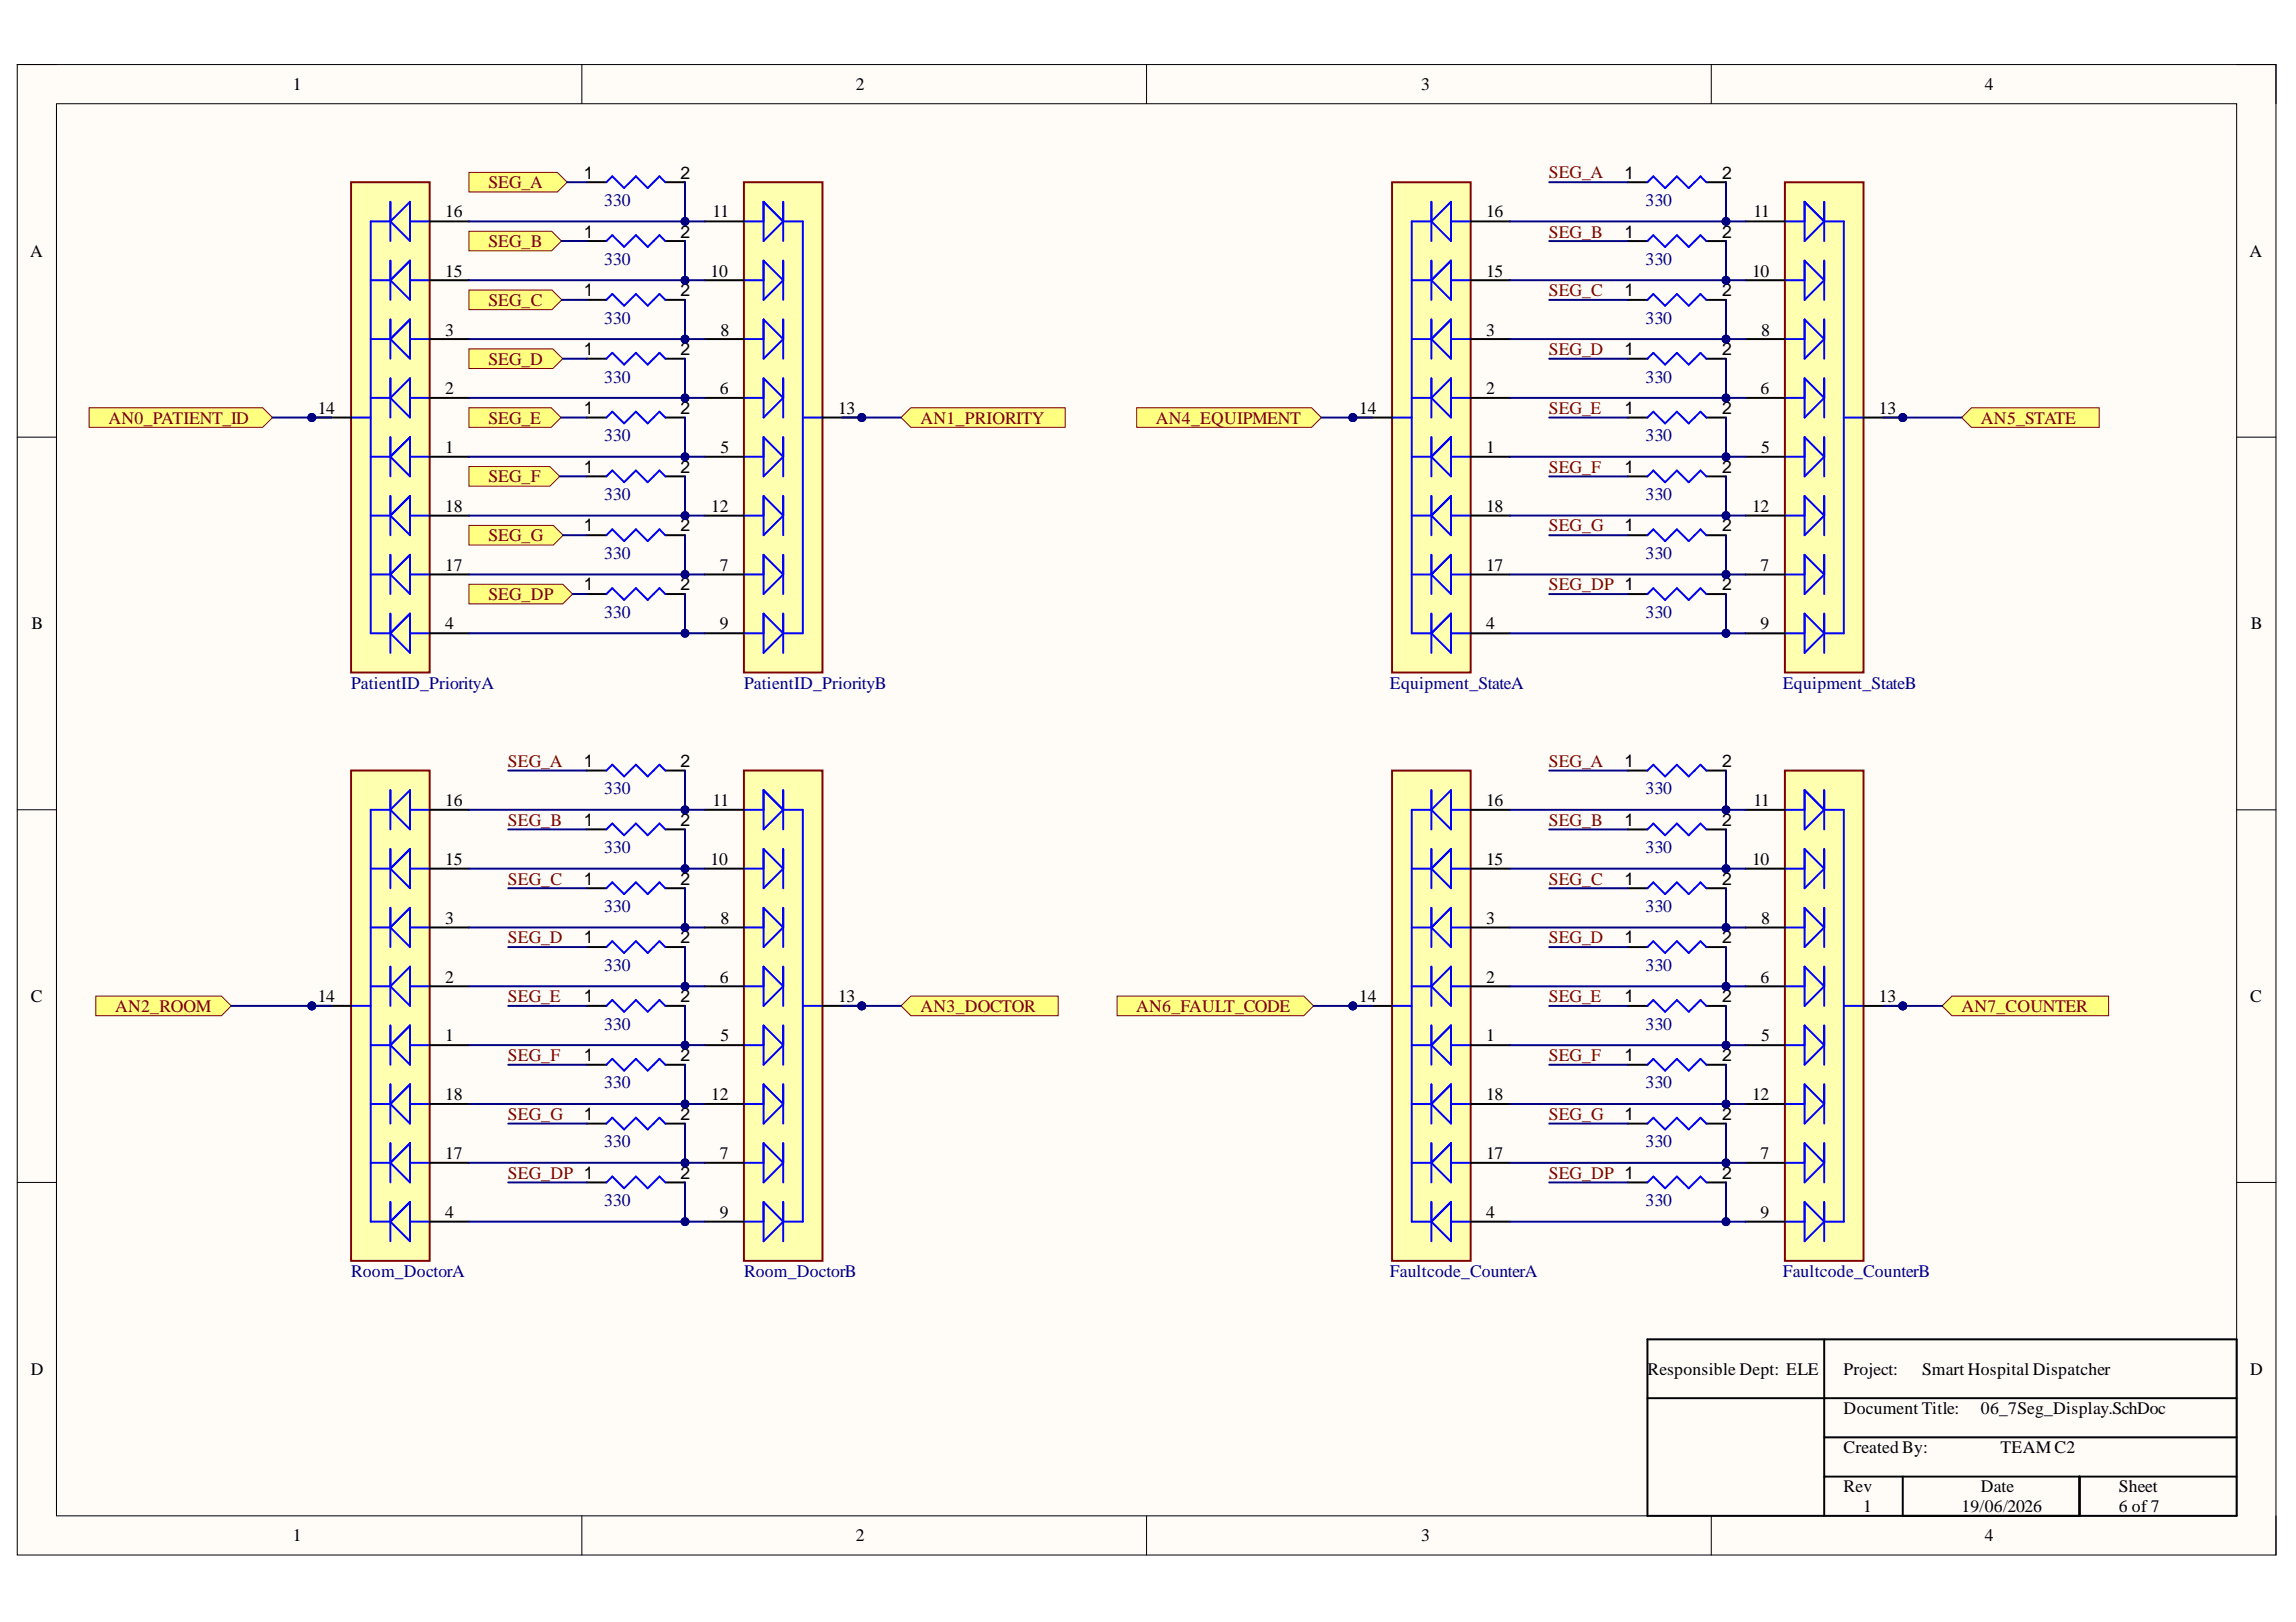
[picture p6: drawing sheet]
<svg xmlns="http://www.w3.org/2000/svg" width="297mm" height="210mm" viewBox="0 0 297 210" stroke-linecap="round" stroke-linejoin="round" font-family="sans-serif">
<defs><g id="words">
<g font-size="2.3">
<text x="37.9" y="11.7">1</text>
<text x="110.7" y="11.7">2</text>
<text x="183.9" y="11.7">3</text>
<text x="256.8" y="11.7">4</text>
<text x="75.5" y="23.1">1</text>
<text x="88" y="23.1">2</text>
<text x="210.2" y="23.1">1</text>
<text x="222.8" y="23.1">2</text>
<text x="57.6" y="28.1">16</text>
<text x="92.2" y="28.1">11</text>
<text x="192.3" y="28.1">16</text>
<text x="226.8" y="28.1">11</text>
<text x="3.9" y="33.3">A</text>
<text x="57.6" y="35.8">15</text>
<text x="75.5" y="30.8">1</text>
<text x="88" y="30.8">2</text>
<text x="91.9" y="35.8">10</text>
<text x="192.3" y="35.8">15</text>
<text x="210.2" y="30.8">1</text>
<text x="222.8" y="30.8">2</text>
<text x="226.7" y="35.8">10</text>
<text x="291" y="33.3">A</text>
<text x="75.5" y="38.4">1</text>
<text x="88" y="38.4">2</text>
<text x="210.2" y="38.4">1</text>
<text x="222.8" y="38.4">2</text>
<text x="57.6" y="43.4">3</text>
<text x="75.5" y="46">1</text>
<text x="88" y="46">2</text>
<text x="93.2" y="43.4">8</text>
<text x="192.3" y="43.4">3</text>
<text x="210.2" y="46">1</text>
<text x="222.8" y="46">2</text>
<text x="227.9" y="43.4">8</text>
<text x="41.1" y="53.6">14</text>
<text x="57.6" y="51">2</text>
<text x="75.5" y="53.6">1</text>
<text x="88" y="53.6">2</text>
<text x="93.1" y="51">6</text>
<text x="108.4" y="53.6">13</text>
<text x="175.8" y="53.6">14</text>
<text x="192.3" y="51">2</text>
<text x="210.2" y="53.6">1</text>
<text x="222.8" y="53.6">2</text>
<text x="227.8" y="51">6</text>
<text x="243.1" y="53.6">13</text>
<text x="57.6" y="58.6">1</text>
<text x="93.2" y="58.6">5</text>
<text x="192.3" y="58.6">1</text>
<text x="227.9" y="58.6">5</text>
<text x="75.5" y="61.2">1</text>
<text x="88" y="61.2">2</text>
<text x="210.2" y="61.2">1</text>
<text x="222.8" y="61.2">2</text>
<text x="57.6" y="66.2">18</text>
<text x="75.5" y="68.8">1</text>
<text x="88" y="68.8">2</text>
<text x="92" y="66.2">12</text>
<text x="192.3" y="66.2">18</text>
<text x="210.2" y="68.8">1</text>
<text x="222.8" y="68.8">2</text>
<text x="226.7" y="66.2">12</text>
<text x="57.6" y="73.8">17</text>
<text x="75.5" y="76.4">1</text>
<text x="88" y="76.4">2</text>
<text x="93.1" y="73.8">7</text>
<text x="192.3" y="73.8">17</text>
<text x="222.8" y="76.4">2</text>
<text x="227.8" y="73.8">7</text>
<text x="4.1" y="81.4">B</text>
<text x="57.6" y="81.4">4</text>
<text x="93.1" y="81.4">9</text>
<text x="192.3" y="81.4">4</text>
<text x="227.8" y="81.4">9</text>
<text x="291.2" y="81.4">B</text>
<text x="75.5" y="99.3">1</text>
<text x="88" y="99.3">2</text>
<text x="210.2" y="99.3">1</text>
<text x="222.8" y="99.3">2</text>
<text x="57.6" y="104.3">16</text>
<text x="75.5" y="106.9">1</text>
<text x="88" y="106.9">2</text>
<text x="92.2" y="104.3">11</text>
<text x="192.3" y="104.3">16</text>
<text x="210.2" y="106.9">1</text>
<text x="222.8" y="106.9">2</text>
<text x="226.8" y="104.3">11</text>
<text x="57.6" y="111.9">15</text>
<text x="91.9" y="111.9">10</text>
<text x="192.3" y="111.9">15</text>
<text x="226.7" y="111.9">10</text>
<text x="57.6" y="119.5">3</text>
<text x="75.5" y="114.5">1</text>
<text x="88" y="114.5">2</text>
<text x="93.2" y="119.5">8</text>
<text x="192.3" y="119.5">3</text>
<text x="210.2" y="114.5">1</text>
<text x="222.8" y="114.5">2</text>
<text x="227.9" y="119.5">8</text>
<text x="75.5" y="122.1">1</text>
<text x="88" y="122.1">2</text>
<text x="210.2" y="122.1">1</text>
<text x="222.8" y="122.1">2</text>
<text x="4" y="129.7">C</text>
<text x="41.1" y="129.7">14</text>
<text x="57.6" y="127.1">2</text>
<text x="75.5" y="129.7">1</text>
<text x="88" y="129.7">2</text>
<text x="93.1" y="127.1">6</text>
<text x="108.4" y="129.7">13</text>
<text x="175.8" y="129.7">14</text>
<text x="192.3" y="127.1">2</text>
<text x="210.2" y="129.7">1</text>
<text x="222.8" y="129.7">2</text>
<text x="227.8" y="127.1">6</text>
<text x="243.1" y="129.7">13</text>
<text x="291.1" y="129.7">C</text>
<text x="57.6" y="134.7">1</text>
<text x="75.5" y="137.3">1</text>
<text x="88" y="137.3">2</text>
<text x="93.2" y="134.7">5</text>
<text x="192.3" y="134.7">1</text>
<text x="210.2" y="137.3">1</text>
<text x="222.8" y="137.3">2</text>
<text x="227.9" y="134.7">5</text>
<text x="57.6" y="142.4">18</text>
<text x="92" y="142.4">12</text>
<text x="192.3" y="142.4">18</text>
<text x="226.7" y="142.4">12</text>
<text x="75.5" y="145">1</text>
<text x="88" y="145">2</text>
<text x="210.2" y="145">1</text>
<text x="222.8" y="145">2</text>
<text x="57.6" y="150">17</text>
<text x="88" y="152.6">2</text>
<text x="93.1" y="150">7</text>
<text x="192.3" y="150">17</text>
<text x="222.8" y="152.6">2</text>
<text x="227.8" y="150">7</text>
<text x="57.6" y="157.6">4</text>
<text x="93.1" y="157.6">9</text>
<text x="192.3" y="157.6">4</text>
<text x="227.8" y="157.6">9</text>
<text x="4" y="177.9">D</text>
<text x="213.1" y="177.9">Responsible Dept: ELE</text>
<text x="238.5" y="177.9">Project:</text>
<text x="248.7" y="177.9">Smart Hospital Dispatcher</text>
<text x="291.1" y="177.9">D</text>
<text x="238.5" y="183">Document Title:</text>
<text x="256.3" y="183">06_7Seg_Display.SchDoc</text>
<text x="238.5" y="188.1">Created By:</text>
<text x="258.8" y="188.1">TEAM C2</text>
<text x="238.5" y="193.1">Rev</text>
<text x="241.1" y="195.7">1</text>
<text x="253.7" y="195.7">19/06/2026</text>
<text x="256.3" y="193.1">Date</text>
<text x="274.1" y="193.1">Sheet</text>
<text x="274.1" y="195.7">6 of 7</text>
<text x="37.9" y="199.5">1</text>
<text x="110.7" y="199.5">2</text>
<text x="183.9" y="199.5">3</text>
<text x="256.8" y="199.5">4</text>
</g>
<g font-size="2.3" fill="#800000">
<text x="200.4" y="23.1">SEG_A</text>
<text x="63.2" y="24.3">SEG_A</text>
<text x="63.2" y="32">SEG_B</text>
<text x="200.4" y="30.8">SEG_B</text>
<text x="63.2" y="39.6">SEG_C</text>
<text x="200.4" y="38.4">SEG_C</text>
<text x="63.2" y="47.2">SEG_D</text>
<text x="200.4" y="46">SEG_D</text>
<text x="200.4" y="53.6">SEG_E</text>
<text x="14" y="54.8">AN0_PATIENT_ID</text>
<text x="63.2" y="54.8">SEG_E</text>
<text x="119.1" y="54.8">AN1_PRIORITY</text>
<text x="149.5" y="54.8">AN4_EQUIPMENT</text>
<text x="256.3" y="54.8">AN5_STATE</text>
<text x="63.2" y="62.4">SEG_F</text>
<text x="200.4" y="61.2">SEG_F</text>
<text x="63.2" y="70">SEG_G</text>
<text x="200.4" y="68.8">SEG_G</text>
<text x="63.2" y="77.6">SEG_DP</text>
<text x="200.4" y="76.4">SEG_DP 1</text>
<text x="65.7" y="99.3">SEG_A</text>
<text x="200.4" y="99.3">SEG_A</text>
<text x="65.7" y="106.9">SEG_B</text>
<text x="200.4" y="106.9">SEG_B</text>
<text x="65.7" y="114.5">SEG_C</text>
<text x="200.4" y="114.5">SEG_C</text>
<text x="65.7" y="122.1">SEG_D</text>
<text x="200.4" y="122.1">SEG_D</text>
<text x="14.9" y="130.9">AN2_ROOM</text>
<text x="65.7" y="129.7">SEG_E</text>
<text x="119.1" y="130.9">AN3_DOCTOR</text>
<text x="147" y="130.9">AN6_FAULT_CODE</text>
<text x="200.4" y="129.7">SEG_E</text>
<text x="253.7" y="130.9">AN7_COUNTER</text>
<text x="65.7" y="137.3">SEG_F</text>
<text x="200.4" y="137.3">SEG_F</text>
<text x="65.7" y="144.9">SEG_G</text>
<text x="200.4" y="144.9">SEG_G</text>
<text x="65.7" y="152.6">SEG_DP 1</text>
<text x="200.4" y="152.6">SEG_DP 1</text>
</g>
<g font-size="2.3" fill="#000080">
<text x="78.2" y="26.6">330</text>
<text x="212.9" y="26.6">330</text>
<text x="78.2" y="34.3">330</text>
<text x="212.9" y="34.3">330</text>
<text x="78.2" y="41.9">330</text>
<text x="212.9" y="41.9">330</text>
<text x="78.2" y="49.5">330</text>
<text x="212.9" y="49.5">330</text>
<text x="78.2" y="57.1">330</text>
<text x="212.9" y="57.1">330</text>
<text x="78.2" y="64.7">330</text>
<text x="212.9" y="64.7">330</text>
<text x="78.2" y="72.3">330</text>
<text x="212.9" y="72.3">330</text>
<text x="78.2" y="79.9">330</text>
<text x="212.9" y="79.9">330</text>
<text x="45.4" y="89.1">PatientID_PriorityA</text>
<text x="96.3" y="89.1">PatientID_PriorityB</text>
<text x="179.8" y="89.1">Equipment_StateA</text>
<text x="230.7" y="89.1">Equipment_StateB</text>
<text x="78.2" y="102.8">330</text>
<text x="212.9" y="102.8">330</text>
<text x="78.2" y="110.4">330</text>
<text x="212.9" y="110.4">330</text>
<text x="78.2" y="118">330</text>
<text x="212.9" y="118">330</text>
<text x="78.2" y="125.6">330</text>
<text x="212.9" y="125.6">330</text>
<text x="78.2" y="133.2">330</text>
<text x="212.9" y="133.2">330</text>
<text x="78.2" y="140.8">330</text>
<text x="212.9" y="140.8">330</text>
<text x="78.2" y="148.4">330</text>
<text x="212.9" y="148.4">330</text>
<text x="78.2" y="156.1">330</text>
<text x="212.9" y="156.1">330</text>
<text x="45.4" y="165.2">Room_DoctorA</text>
<text x="96.3" y="165.2">Room_DoctorB</text>
<text x="179.8" y="165.2">Faultcode_CounterA</text>
<text x="230.7" y="165.2">Faultcode_CounterB</text>
</g>
</g></defs>
<path d="M2.2 8.4h292.2v192.8h-292.2z" fill-rule="evenodd" fill="#fffcf8"/>
<path d="M2.2 8.4h292.2v192.8h-292.2z" fill="none" stroke="#000" stroke-width=".13"/>
<path d="M7.3 13.4h282.1v182.8h-282.1z" fill-rule="evenodd" fill="#fffcf8"/>
<g fill="none" stroke="#000" stroke-width=".13">
<path d="M2.2 8.3h5.1M7.3 13.4h282.1v182.8h-282.1zM75.3 8.3v5.1M148.3 8.3v5.1M221.4 8.4v5M289.4 8.4h5v5M2.2 56.6h5.1M289.4 56.6h5M2.2 104.8h5.1M289.4 104.8h5M2.2 153h5.1M289.4 153h5"/>
<path d="M75.3 196.2v5M148.3 196.2v5M221.4 196.2v5M294.4 196.2v5"/>
</g>
<path d="M60.7 29.9h10.7l1.2 1.3-1.2 1.3h-10.7z" fill-rule="evenodd" fill="#ffff80"/>
<path d="M60.7 29.9h10.7l1.2 1.3-1.2 1.3h-10.7z" fill="none" stroke="#800000" stroke-width=".13"/>
<path d="M60.7 37.5h10.7l1.3 1.3-1.3 1.3h-10.7z" fill-rule="evenodd" fill="#ffff80"/>
<path d="M60.7 37.5h10.7l1.3 1.3-1.3 1.3h-10.7z" fill="none" stroke="#800000" stroke-width=".13"/>
<path d="M60.7 45.2h10.8l1.3 1.2-1.3 1.3h-10.8z" fill-rule="evenodd" fill="#ffff80"/>
<path d="M60.7 45.2h10.8l1.3 1.2-1.3 1.3h-10.8z" fill="none" stroke="#800000" stroke-width=".13"/>
<path d="M60.7 52.8h10.6l1.3 1.2-1.3 1.3h-10.6z" fill-rule="evenodd" fill="#ffff80"/>
<path d="M60.7 52.8h10.6l1.3 1.2-1.3 1.3h-10.6z" fill="none" stroke="#800000" stroke-width=".13"/>
<path d="M60.7 60.4h10.4l1.3 1.2-1.3 1.3h-10.4z" fill-rule="evenodd" fill="#ffff80"/>
<path d="M60.7 60.4h10.4l1.3 1.2-1.3 1.3h-10.4z" fill="none" stroke="#800000" stroke-width=".13"/>
<path d="M60.7 68h10.9l1.3 1.3-1.3 1.2h-10.9z" fill-rule="evenodd" fill="#ffff80"/>
<path d="M60.7 68h10.9l1.3 1.3-1.3 1.2h-10.9z" fill="none" stroke="#800000" stroke-width=".13"/>
<path d="M60.7 75.6h12.1l1.3 1.3-1.3 1.2h-12.1z" fill-rule="evenodd" fill="#ffff80"/>
<path d="M60.7 75.6h12.1l1.3 1.3-1.3 1.2h-12.1z" fill="none" stroke="#800000" stroke-width=".13"/>
<path d="M11.5 52.8h22.5l1.3 1.2-1.3 1.3h-22.5z" fill-rule="evenodd" fill="#ffff80"/>
<path d="M11.5 52.8h22.5l1.3 1.2-1.3 1.3h-22.5z" fill="none" stroke="#800000" stroke-width=".13"/>
<path d="M116.6 54l1.2-1.2h20v2.5h-20z" fill-rule="evenodd" fill="#ffff80"/>
<path d="M116.6 54l1.2-1.2h20v2.5h-20z" fill="none" stroke="#800000" stroke-width=".13"/>
<path d="M12.4 128.9h16.2l1.3 1.3-1.3 1.2h-16.2z" fill-rule="evenodd" fill="#ffff80"/>
<path d="M12.4 128.9h16.2l1.3 1.3-1.3 1.2h-16.2z" fill="none" stroke="#800000" stroke-width=".13"/>
<path d="M116.6 130.2l1.2-1.3h19.1v2.5h-19.1z" fill-rule="evenodd" fill="#ffff80"/>
<path d="M116.6 130.2l1.2-1.3h19.1v2.5h-19.1z" fill="none" stroke="#800000" stroke-width=".13"/>
<path d="M147.1 52.8h22.6l1.3 1.2-1.3 1.3h-22.6z" fill-rule="evenodd" fill="#ffff80"/>
<path d="M147.1 52.8h22.6l1.3 1.2-1.3 1.3h-22.6z" fill="none" stroke="#800000" stroke-width=".13"/>
<path d="M253.8 54l1.3-1.2h16.5v2.5h-16.5z" fill-rule="evenodd" fill="#ffff80"/>
<path d="M253.8 54l1.3-1.2h16.5v2.5h-16.5z" fill="none" stroke="#800000" stroke-width=".13"/>
<path d="M144.5 128.9h24.2l1.2 1.3-1.2 1.2h-24.2z" fill-rule="evenodd" fill="#ffff80"/>
<path d="M144.5 128.9h24.2l1.2 1.3-1.2 1.2h-24.2z" fill="none" stroke="#800000" stroke-width=".13"/>
<path d="M251.2 130.2l1.3-1.3h20.3v2.5h-20.3z" fill-rule="evenodd" fill="#ffff80"/>
<path d="M251.2 130.2l1.3-1.3h20.3v2.5h-20.3z" fill="none" stroke="#800000" stroke-width=".13"/>
<circle cx="40.3" cy="54" r=".51" fill="#000080"/>
<circle cx="40.3" cy="54" r=".51" fill="none" stroke="#000080" stroke-width=".13"/>
<path d="M45.4 23.6h10.2v63.4h-10.2z" fill-rule="evenodd" fill="#ffffb0"/>
<path d="M45.4 23.6h10.2v63.4h-10.2z" fill="none" stroke="#800000" stroke-width=".25"/>
<g fill="none" stroke="#00f" stroke-width=".25">
<path d="M48 36.3h2.5M50.5 28.7h-2.5v53.3h2.5M50.5 28.7l2.5-2.6v5.1zM50.5 36.3l2.5-2.6v5.1zM50.5 26.1v5.1M50.5 33.7v5.1M53 28.7h2.6M53 36.3h2.6M45.4 54h2.6M48 43.9h2.5M48 51.5h2.5M48 59.1h2.5"/>
<path d="M50.5 43.9l2.5-2.6v5.1zM50.5 51.5l2.5-2.5v5zM50.5 59.1l2.5-2.5v5zM50.5 41.3v5.1M50.5 49v5M50.5 56.6v5M53 43.9h2.6M53 51.5h2.6M53 59.1h2.6M48 66.7h2.5M48 74.3h2.5M50.5 64.2v5.1"/>
<path d="M50.5 71.8v5.1M50.5 79.4v5.1M53 64.2v5.1l-2.5-2.6zM53 71.8v5.1l-2.5-2.6zM53 79.4v5.1l-2.5-2.5zM53 66.7h2.6M53 74.3h2.6M53 82h2.6"/>
</g>
<path d="M55.6 28.7h5.1M55.6 36.3h5.1M40.3 54h5.1M55.6 43.9h5.1M55.6 51.5h5.1M55.6 59.1h5.1M55.6 66.7h5.1M55.6 74.3h5.1M55.6 82h5.1" fill="none" stroke="#000" stroke-width=".25"/>
<circle cx="40.3" cy="54" r=".51" fill="#000080"/>
<circle cx="40.3" cy="54" r=".51" fill="none" stroke="#000080" stroke-width=".13"/>
<circle cx="111.5" cy="54" r=".51" fill="#000080"/>
<circle cx="111.5" cy="54" r=".51" fill="none" stroke="#000080" stroke-width=".13"/>
<path d="M96.2 23.6h10.2v63.4h-10.2z" fill-rule="evenodd" fill="#ffffb0"/>
<path d="M96.2 23.6h10.2v63.4h-10.2z" fill="none" stroke="#800000" stroke-width=".25"/>
<g fill="none" stroke="#00f" stroke-width=".25">
<path d="M96.2 28.7h2.6M96.2 36.3h2.6M98.8 26.1l2.5 2.6-2.5 2.5zM98.8 33.7l2.5 2.6-2.5 2.5zM101.3 28.7h2.6v53.3h-2.6M101.3 26.1v5.1M101.3 33.7v5.1M96.2 43.9h2.6M96.2 51.5h2.6M96.2 59.1h2.6M98.8 41.3l2.5 2.6-2.5 2.5zM98.8 49l2.5 2.5-2.5 2.5z"/>
<path d="M98.8 56.6l2.5 2.5-2.5 2.5zM101.3 41.3v5.1M101.3 49v5M101.3 56.6v5M103.9 54h2.5M96.2 66.7h2.6M96.2 74.3h2.6M98.8 64.2l2.5 2.5-2.5 2.6zM98.8 71.8l2.5 2.5-2.5 2.6zM98.8 79.4l2.5 2.6-2.5 2.5zM101.3 64.2v5.1M101.3 71.8v5.1"/>
<path d="M101.3 79.4v5.1M96.2 82h2.6"/>
</g>
<path d="M91.2 28.7h5M91.2 36.3h5M91.2 43.9h5M91.2 51.5h5M91.2 59.1h5M106.4 54h5.1M91.2 66.7h5M91.2 74.3h5M91.2 82h5" fill="none" stroke="#000" stroke-width=".25"/>
<circle cx="111.5" cy="54" r=".51" fill="#000080"/>
<circle cx="111.5" cy="54" r=".51" fill="none" stroke="#000080" stroke-width=".13"/>
<g fill="none" stroke="#000" stroke-width=".25">
<path d="M75.9 38.8h2.6M75.9 31.2h2.6M86.1 38.8h2.5M86.1 31.2h2.5M75.9 46.4h2.6M75.9 54h2.6M86.1 46.4h2.5M86.1 54h2.5M75.9 61.6h2.6M75.9 69.3h2.6M75.9 76.9h2.6M86.1 61.6h2.5"/>
<path d="M86.1 69.3h2.5M86.1 76.9h2.5"/>
</g>
<path d="M78.5 38.8l.7-.8 1.5 1.6 1.6-1.6 1.5 1.6 1.5-1.6 .8 .8M78.5 31.2l.7-.8 1.5 1.6 1.6-1.6 1.5 1.6 1.5-1.6 .8 .8M78.5 46.4l.7-.7 1.5 1.5 1.6-1.5 1.5 1.5 1.5-1.5 .8 .7M78.5 54l.7-.7 1.5 1.5 1.6-1.5 1.5 1.5 1.5-1.5 .8 .7M78.5 61.6l.7-.7 1.5 1.5 1.6-1.5 1.5 1.5 1.5-1.5 .8 .7M78.5 69.3l.7-.8 1.5 1.5 1.6-1.5 1.5 1.5 1.5-1.5 .8 .8M78.5 76.9l.7-.8 1.5 1.5 1.6-1.5 1.5 1.5 1.5-1.5 .8 .8" fill="none" stroke="#00f" stroke-width=".25"/>
<circle cx="40.3" cy="130.2" r=".51" fill="#000080"/>
<circle cx="40.3" cy="130.2" r=".51" fill="none" stroke="#000080" stroke-width=".13"/>
<path d="M45.4 99.7h10.2v63.5h-10.2z" fill-rule="evenodd" fill="#ffffb0"/>
<path d="M45.4 99.7h10.2v63.5h-10.2z" fill="none" stroke="#800000" stroke-width=".25"/>
<g fill="none" stroke="#00f" stroke-width=".25">
<path d="M48 112.4h2.5M50.5 104.8h-2.5v53.3h2.5M50.5 102.3v5M50.5 109.9v5M50.5 117.5v5.1M53 104.8h2.6M53 102.3v5l-2.5-2.5zM53 109.9v5l-2.5-2.5zM53 117.5v5.1l-2.5-2.6zM53 112.4h2.6M45.4 130.2h2.6M48 120h2.5"/>
<path d="M48 127.6h2.5M48 135.3h2.5M50.5 125.1v5.1M50.5 132.7v5.1M53 125.1v5.1l-2.5-2.6zM53 132.7v5.1l-2.5-2.5zM53 120h2.6M53 127.6h2.6M53 135.3h2.6M48 142.9h2.5M48 150.5h2.5M50.5 140.3v5.1"/>
<path d="M50.5 147.9v5.1M50.5 155.6v5M53 140.3v5.1l-2.5-2.5zM53 147.9v5.1l-2.5-2.5zM53 155.6v5l-2.5-2.5zM53 142.9h2.6M53 150.5h2.6M53 158.1h2.6"/>
</g>
<path d="M55.6 104.8h5.1M55.6 112.4h5.1M40.3 130.2h5.1M55.6 120h5.1M55.6 127.6h5.1M55.6 135.3h5.1M55.6 158.1h5.1M55.6 142.9h5.1M55.6 150.5h5.1" fill="none" stroke="#000" stroke-width=".25"/>
<circle cx="40.3" cy="130.2" r=".51" fill="#000080"/>
<circle cx="40.3" cy="130.2" r=".51" fill="none" stroke="#000080" stroke-width=".13"/>
<circle cx="111.5" cy="130.2" r=".51" fill="#000080"/>
<circle cx="111.5" cy="130.2" r=".51" fill="none" stroke="#000080" stroke-width=".13"/>
<path d="M96.2 99.7h10.2v63.5h-10.2z" fill-rule="evenodd" fill="#ffffb0"/>
<path d="M96.2 99.7h10.2v63.5h-10.2z" fill="none" stroke="#800000" stroke-width=".25"/>
<g fill="none" stroke="#00f" stroke-width=".25">
<path d="M96.2 104.8h2.6M96.2 112.4h2.6M98.8 102.3l2.5 2.5-2.5 2.5zM98.8 109.9l2.5 2.5-2.5 2.5zM98.8 117.5l2.5 2.5-2.5 2.6zM101.3 104.8h2.6v53.3h-2.6M101.3 102.3v5M101.3 109.9v5M101.3 117.5v5.1M96.2 120h2.6M96.2 127.6h2.6M96.2 135.3h2.6"/>
<path d="M98.8 125.1l2.5 2.5-2.5 2.6zM98.8 132.7l2.5 2.6-2.5 2.5zM101.3 125.1v5.1M101.3 132.7v5.1M103.9 130.2h2.5M96.2 142.9h2.6M96.2 150.5h2.6M96.2 158.1h2.6M98.8 140.3l2.5 2.6-2.5 2.5zM98.8 147.9l2.5 2.6-2.5 2.5zM98.8 155.6l2.5 2.5-2.5 2.5zM101.3 140.3v5.1"/>
<path d="M101.3 147.9v5.1M101.3 155.6v5"/>
</g>
<path d="M91.2 104.8h5M91.2 112.4h5M91.2 120h5M91.2 127.6h5M91.2 135.3h5M106.4 130.2h5.1M91.2 158.1h5M91.2 142.9h5M91.2 150.5h5" fill="none" stroke="#000" stroke-width=".25"/>
<circle cx="111.5" cy="130.2" r=".51" fill="#000080"/>
<circle cx="111.5" cy="130.2" r=".51" fill="none" stroke="#000080" stroke-width=".13"/>
<g fill="none" stroke="#000" stroke-width=".25">
<path d="M75.9 114.9h2.6M75.9 107.3h2.6M86.1 114.9h2.5M86.1 107.3h2.5M75.9 122.6h2.6M75.9 130.2h2.6M75.9 137.8h2.6M86.1 122.6h2.5M86.1 130.2h2.5M86.1 137.8h2.5M75.9 145.4h2.6M75.9 153h2.6"/>
<path d="M86.1 145.4h2.5M86.1 153h2.5"/>
</g>
<path d="M78.5 114.9l.7-.7 1.5 1.5 1.6-1.5 1.5 1.5 1.5-1.5 .8 .7M78.5 107.3l.7-.7 1.5 1.5 1.6-1.5 1.5 1.5 1.5-1.5 .8 .7M78.5 122.6l.7-.8 1.5 1.5 1.6-1.5 1.5 1.5 1.5-1.5 .8 .8M78.5 130.2l.7-.8 1.5 1.5 1.6-1.5 1.5 1.5 1.5-1.5 .8 .8M78.5 137.8l.7-.8 1.5 1.6 1.6-1.6 1.5 1.6 1.5-1.6 .8 .8M78.5 145.4l.7-.8 1.5 1.6 1.6-1.6 1.5 1.6 1.5-1.6 .8 .8M78.5 153l.7-.7 1.5 1.5 1.6-1.5 1.5 1.5 1.5-1.5 .8 .7" fill="none" stroke="#00f" stroke-width=".25"/>
<circle cx="175" cy="54" r=".51" fill="#000080"/>
<circle cx="175" cy="54" r=".51" fill="none" stroke="#000080" stroke-width=".13"/>
<path d="M180.1 23.6h10.2v63.4h-10.2z" fill-rule="evenodd" fill="#ffffb0"/>
<path d="M180.1 23.6h10.2v63.4h-10.2z" fill="none" stroke="#800000" stroke-width=".25"/>
<g fill="none" stroke="#00f" stroke-width=".25">
<path d="M182.6 36.3h2.6M185.2 28.7h-2.6v53.3h2.6M185.2 28.7l2.5-2.6v5.1zM185.2 36.3l2.5-2.6v5.1zM185.2 26.1v5.1M185.2 33.7v5.1M187.7 28.7h2.6M187.7 36.3h2.6M180.1 54h2.5M182.6 43.9h2.6M182.6 51.5h2.6M182.6 59.1h2.6"/>
<path d="M185.2 43.9l2.5-2.6v5.1zM185.2 51.5l2.5-2.5v5zM185.2 59.1l2.5-2.5v5.1zM185.2 41.3v5.1M185.2 49v5M185.2 56.6v5.1M187.7 43.9h2.6M187.7 51.5h2.6M187.7 59.1h2.6M182.6 66.7h2.6M182.6 74.3h2.6M185.2 66.7l2.5-2.5v5.1z"/>
<path d="M185.2 64.2v5.1M185.2 71.8v5.1M185.2 79.4v5.1M187.7 71.8v5.1l-2.5-2.6zM187.7 79.4v5.1l-2.5-2.5zM187.7 66.7h2.6M187.7 74.3h2.6M187.7 82h2.6"/>
</g>
<path d="M190.3 28.7h5M190.3 36.3h5M175 54h5.1M190.3 43.9h5M190.3 51.5h5M190.3 59.1h5M190.3 66.7h5M190.3 74.3h5M190.3 82h5" fill="none" stroke="#000" stroke-width=".25"/>
<circle cx="175" cy="54" r=".51" fill="#000080"/>
<circle cx="175" cy="54" r=".51" fill="none" stroke="#000080" stroke-width=".13"/>
<circle cx="246.2" cy="54" r=".51" fill="#000080"/>
<circle cx="246.2" cy="54" r=".51" fill="none" stroke="#000080" stroke-width=".13"/>
<path d="M230.9 23.6h10.2v63.4h-10.2z" fill-rule="evenodd" fill="#ffffb0"/>
<path d="M230.9 23.6h10.2v63.4h-10.2z" fill="none" stroke="#800000" stroke-width=".25"/>
<g fill="none" stroke="#00f" stroke-width=".25">
<path d="M230.9 28.7h2.6M230.9 36.3h2.6M233.5 26.1l2.5 2.6-2.5 2.5zM233.5 33.7l2.5 2.6-2.5 2.5zM236 28.7h2.5v53.3h-2.5M236 26.1v5.1M236 33.7v5.1M230.9 43.9h2.6M230.9 51.5h2.6M230.9 59.1h2.6M233.5 41.3l2.5 2.6-2.5 2.5zM233.5 49l2.5 2.5-2.5 2.5z"/>
<path d="M233.5 56.6l2.5 2.5-2.5 2.6zM236 41.3v5.1M236 49v5M236 56.6v5.1M238.5 54h2.6M230.9 66.7h2.6M230.9 74.3h2.6M233.5 64.2l2.5 2.5-2.5 2.6zM233.5 71.8l2.5 2.5-2.5 2.6zM233.5 79.4l2.5 2.6-2.5 2.5zM236 64.2v5.1M236 71.8v5.1"/>
<path d="M236 79.4v5.1M230.9 82h2.6"/>
</g>
<path d="M225.8 28.7h5.1M225.8 36.3h5.1M225.8 43.9h5.1M225.8 51.5h5.1M225.8 59.1h5.1M241.1 54h5.1M225.8 66.7h5.1M225.8 74.3h5.1M225.8 82h5.1" fill="none" stroke="#000" stroke-width=".25"/>
<circle cx="246.2" cy="54" r=".51" fill="#000080"/>
<circle cx="246.2" cy="54" r=".51" fill="none" stroke="#000080" stroke-width=".13"/>
<g fill="none" stroke="#000" stroke-width=".25">
<path d="M210.6 38.8h2.5M210.6 31.2h2.5M220.8 38.8h2.5M220.8 31.2h2.5M210.6 46.4h2.5M210.6 54h2.5M220.8 46.4h2.5M220.8 54h2.5M210.6 61.7h2.5M210.6 69.3h2.5M210.6 76.9h2.5M220.8 61.7h2.5"/>
<path d="M220.8 69.3h2.5M220.8 76.9h2.5"/>
</g>
<path d="M213.1 38.8l.8-.7 1.5 1.5 1.5-1.5 1.6 1.5 1.5-1.5 .8 .7M213.1 31.2l.8-.8 1.5 1.6 1.5-1.6 1.6 1.6 1.5-1.6 .8 .8M213.1 46.4l.8-.7 1.5 1.5 1.5-1.5 1.6 1.5 1.5-1.5 .8 .7M213.1 54l.8-.7 1.5 1.5 1.5-1.5 1.6 1.5 1.5-1.5 .8 .7M213.1 61.7l.8-.8 1.5 1.5 1.5-1.5 1.6 1.5 1.5-1.5 .8 .8M213.1 69.3l.8-.8 1.5 1.5 1.5-1.5 1.6 1.5 1.5-1.5 .8 .8M213.1 76.9l.8-.8 1.5 1.5 1.5-1.5 1.6 1.5 1.5-1.5 .8 .8" fill="none" stroke="#00f" stroke-width=".25"/>
<circle cx="175" cy="130.2" r=".51" fill="#000080"/>
<circle cx="175" cy="130.2" r=".51" fill="none" stroke="#000080" stroke-width=".13"/>
<path d="M180.1 99.7h10.2v63.5h-10.2z" fill-rule="evenodd" fill="#ffffb0"/>
<path d="M180.1 99.7h10.2v63.5h-10.2z" fill="none" stroke="#800000" stroke-width=".25"/>
<g fill="none" stroke="#00f" stroke-width=".25">
<path d="M182.6 112.4h2.6M185.2 104.8h-2.6v53.3h2.6M185.2 102.3v5M185.2 109.9v5M185.2 117.5v5.1M187.7 104.8h2.6M187.7 102.3v5l-2.5-2.5zM187.7 109.9v5l-2.5-2.5zM187.7 117.5v5.1l-2.5-2.6zM187.7 112.4h2.6M180.1 130.2h2.5M182.6 120h2.6"/>
<path d="M182.6 127.6h2.6M182.6 135.3h2.6M185.2 125.1v5.1M185.2 132.7v5.1M187.7 125.1v5.1l-2.5-2.6zM187.7 132.7v5.1l-2.5-2.5zM187.7 120h2.6M187.7 127.6h2.6M187.7 135.3h2.6M182.6 142.9h2.6M182.6 150.5h2.6M185.2 140.3v5.1"/>
<path d="M185.2 147.9v5.1M185.2 155.6v5M187.7 140.3v5.1l-2.5-2.5zM187.7 147.9v5.1l-2.5-2.5zM187.7 155.6v5l-2.5-2.5zM187.7 142.9h2.6M187.7 150.5h2.6M187.7 158.1h2.6"/>
</g>
<path d="M190.3 104.8h5M190.3 112.4h5M175 130.2h5.1M190.3 120h5M190.3 127.6h5M190.3 135.3h5M190.3 158.1h5M190.3 142.9h5M190.3 150.5h5" fill="none" stroke="#000" stroke-width=".25"/>
<circle cx="175" cy="130.2" r=".51" fill="#000080"/>
<circle cx="175" cy="130.2" r=".51" fill="none" stroke="#000080" stroke-width=".13"/>
<circle cx="246.2" cy="130.2" r=".51" fill="#000080"/>
<circle cx="246.2" cy="130.2" r=".51" fill="none" stroke="#000080" stroke-width=".13"/>
<path d="M230.9 99.7h10.2v63.5h-10.2z" fill-rule="evenodd" fill="#ffffb0"/>
<path d="M230.9 99.7h10.2v63.5h-10.2z" fill="none" stroke="#800000" stroke-width=".25"/>
<g fill="none" stroke="#00f" stroke-width=".25">
<path d="M230.9 104.8h2.6M230.9 112.4h2.6M233.5 102.3l2.5 2.5-2.5 2.5zM233.5 109.9l2.5 2.5-2.5 2.5zM233.5 117.5l2.5 2.5-2.5 2.6zM236 104.8h2.5v53.3h-2.5M236 102.3v5M236 109.9v5M236 117.5v5.1M230.9 120h2.6M230.9 127.6h2.6M230.9 135.3h2.6"/>
<path d="M233.5 125.1l2.5 2.5-2.5 2.6zM233.5 132.7l2.5 2.6-2.5 2.5zM236 125.1v5.1M236 132.7v5.1M238.5 130.2h2.6M230.9 142.9h2.6M230.9 150.5h2.6M230.9 158.1h2.6M233.5 140.3l2.5 2.6-2.5 2.5zM233.5 147.9l2.5 2.6-2.5 2.5zM233.5 155.6l2.5 2.5-2.5 2.5zM236 140.3v5.1"/>
<path d="M236 147.9v5.1M236 155.6v5"/>
</g>
<path d="M225.8 104.8h5.1M225.8 112.4h5.1M225.8 120h5.1M225.8 127.6h5.1M225.8 135.3h5.1M241.1 130.2h5.1M225.8 158.1h5.1M225.8 142.9h5.1M225.8 150.5h5.1" fill="none" stroke="#000" stroke-width=".25"/>
<circle cx="246.2" cy="130.2" r=".51" fill="#000080"/>
<circle cx="246.2" cy="130.2" r=".51" fill="none" stroke="#000080" stroke-width=".13"/>
<g fill="none" stroke="#000" stroke-width=".25">
<path d="M210.6 114.9h2.5M210.6 107.3h2.5M220.8 114.9h2.5M220.8 107.3h2.5M210.6 122.6h2.5M210.6 130.2h2.5M210.6 137.8h2.5M220.8 122.6h2.5M220.8 130.2h2.5M220.8 137.8h2.5M210.6 145.4h2.5M210.6 153h2.5"/>
<path d="M220.8 145.4h2.5M220.8 153h2.5"/>
</g>
<path d="M213.1 114.9l.8-.7 1.5 1.5 1.5-1.5 1.6 1.5 1.5-1.5 .8 .7M213.1 107.3l.8-.7 1.5 1.5 1.5-1.5 1.6 1.5 1.5-1.5 .8 .7M213.1 122.6l.8-.8 1.5 1.5 1.5-1.5 1.6 1.5 1.5-1.5 .8 .8M213.1 130.2l.8-.8 1.5 1.5 1.5-1.5 1.6 1.5 1.5-1.5 .8 .8M213.1 137.8l.8-.8 1.5 1.6 1.5-1.6 1.6 1.6 1.5-1.6 .8 .8M213.1 145.4l.8-.8 1.5 1.6 1.5-1.6 1.6 1.6 1.5-1.6 .8 .8M213.1 153l.8-.7 1.5 1.5 1.5-1.5 1.6 1.5 1.5-1.5 .8 .7" fill="none" stroke="#00f" stroke-width=".25"/>
<path d="M60.7 22.3h11.4l1.3 1.3-1.3 1.2h-11.4z" fill-rule="evenodd" fill="#ffff80"/>
<path d="M60.7 22.3h11.4l1.3 1.3-1.3 1.2h-11.4z" fill="none" stroke="#800000" stroke-width=".13"/>
<path d="M75.9 23.6h2.6M86.1 23.6h2.5M210.6 23.6h2.5M220.8 23.6h2.5M75.9 99.7h2.6M86.1 99.7h2.5M210.6 99.7h2.5M220.8 99.7h2.5" fill="none" stroke="#000" stroke-width=".25"/>
<path d="M78.5 23.6l.7-.8 1.5 1.5 1.6-1.5 1.5 1.5 1.5-1.5 .8 .8M213.1 23.6l.8-.8 1.5 1.5 1.5-1.5 1.6 1.5 1.5-1.5 .8 .8M78.5 99.7l.7-.7 1.5 1.5 1.6-1.5 1.5 1.5 1.5-1.5 .8 .7M213.1 99.7l.8-.7 1.5 1.5 1.5-1.5 1.6 1.5 1.5-1.5 .8 .7" fill="none" stroke="#00f" stroke-width=".25"/>
<path d="M108.9 54h7.7" fill="none" stroke="#000080" stroke-width=".25"/>
<circle cx="111.5" cy="54" r=".51" fill="#000080"/>
<circle cx="111.5" cy="54" r=".51" fill="none" stroke="#000080" stroke-width=".13"/>
<path d="M35.3 54h7.6" fill="none" stroke="#000080" stroke-width=".25"/>
<circle cx="40.3" cy="54" r=".51" fill="#000080"/>
<circle cx="40.3" cy="54" r=".51" fill="none" stroke="#000080" stroke-width=".13"/>
<path d="M108.9 130.2h7.7" fill="none" stroke="#000080" stroke-width=".25"/>
<circle cx="111.5" cy="130.2" r=".51" fill="#000080"/>
<circle cx="111.5" cy="130.2" r=".51" fill="none" stroke="#000080" stroke-width=".13"/>
<path d="M29.9 130.2h13" fill="none" stroke="#000080" stroke-width=".25"/>
<circle cx="40.3" cy="130.2" r=".51" fill="#000080"/>
<circle cx="40.3" cy="130.2" r=".51" fill="none" stroke="#000080" stroke-width=".13"/>
<path d="M171 54h6.6" fill="none" stroke="#000080" stroke-width=".25"/>
<circle cx="175" cy="54" r=".51" fill="#000080"/>
<circle cx="175" cy="54" r=".51" fill="none" stroke="#000080" stroke-width=".13"/>
<path d="M243.6 54h10.2" fill="none" stroke="#000080" stroke-width=".25"/>
<circle cx="246.2" cy="54" r=".51" fill="#000080"/>
<circle cx="246.2" cy="54" r=".51" fill="none" stroke="#000080" stroke-width=".13"/>
<path d="M243.6 130.2h7.6" fill="none" stroke="#000080" stroke-width=".25"/>
<circle cx="246.2" cy="130.2" r=".51" fill="#000080"/>
<circle cx="246.2" cy="130.2" r=".51" fill="none" stroke="#000080" stroke-width=".13"/>
<path d="M169.9 130.2h7.7" fill="none" stroke="#000080" stroke-width=".25"/>
<circle cx="175" cy="130.2" r=".51" fill="#000080"/>
<circle cx="175" cy="130.2" r=".51" fill="none" stroke="#000080" stroke-width=".13"/>
<path d="M88.6 23.6v5.1h2.6" fill="none" stroke="#000080" stroke-width=".25"/>
<circle cx="88.6" cy="28.7" r=".51" fill="#000080"/>
<circle cx="88.6" cy="28.7" r=".51" fill="none" stroke="#000080" stroke-width=".13"/>
<path d="M60.7 28.7h27.9" fill="none" stroke="#000080" stroke-width=".25"/>
<circle cx="88.6" cy="28.7" r=".51" fill="#000080"/>
<circle cx="88.6" cy="28.7" r=".51" fill="none" stroke="#000080" stroke-width=".13"/>
<path d="M65.8 99.7h10.1M88.6 99.7v5.1h2.6" fill="none" stroke="#000080" stroke-width=".25"/>
<circle cx="88.6" cy="104.8" r=".51" fill="#000080"/>
<circle cx="88.6" cy="104.8" r=".51" fill="none" stroke="#000080" stroke-width=".13"/>
<path d="M60.7 104.8h27.9" fill="none" stroke="#000080" stroke-width=".25"/>
<circle cx="88.6" cy="104.8" r=".51" fill="#000080"/>
<circle cx="88.6" cy="104.8" r=".51" fill="none" stroke="#000080" stroke-width=".13"/>
<path d="M200.4 99.7h10.2M223.3 99.7v5.1h2.5" fill="none" stroke="#000080" stroke-width=".25"/>
<circle cx="223.3" cy="104.8" r=".51" fill="#000080"/>
<circle cx="223.3" cy="104.8" r=".51" fill="none" stroke="#000080" stroke-width=".13"/>
<path d="M195.3 104.8h28" fill="none" stroke="#000080" stroke-width=".25"/>
<circle cx="223.3" cy="104.8" r=".51" fill="#000080"/>
<circle cx="223.3" cy="104.8" r=".51" fill="none" stroke="#000080" stroke-width=".13"/>
<path d="M200.4 23.6h10.2M223.3 23.6v5.1h2.5" fill="none" stroke="#000080" stroke-width=".25"/>
<circle cx="223.3" cy="28.7" r=".51" fill="#000080"/>
<circle cx="223.3" cy="28.7" r=".51" fill="none" stroke="#000080" stroke-width=".13"/>
<path d="M195.3 28.7h28" fill="none" stroke="#000080" stroke-width=".25"/>
<circle cx="223.3" cy="28.7" r=".51" fill="#000080"/>
<circle cx="223.3" cy="28.7" r=".51" fill="none" stroke="#000080" stroke-width=".13"/>
<path d="M72.6 31.2h3.3M73.4 23.6h2.5M88.6 31.2v5.1h2.6" fill="none" stroke="#000080" stroke-width=".25"/>
<circle cx="88.6" cy="36.3" r=".51" fill="#000080"/>
<circle cx="88.6" cy="36.3" r=".51" fill="none" stroke="#000080" stroke-width=".13"/>
<path d="M60.7 36.3h27.9" fill="none" stroke="#000080" stroke-width=".25"/>
<circle cx="88.6" cy="36.3" r=".51" fill="#000080"/>
<circle cx="88.6" cy="36.3" r=".51" fill="none" stroke="#000080" stroke-width=".13"/>
<path d="M72.7 38.8h3.2M88.6 38.8v5.1h2.6" fill="none" stroke="#000080" stroke-width=".25"/>
<circle cx="88.6" cy="43.9" r=".51" fill="#000080"/>
<circle cx="88.6" cy="43.9" r=".51" fill="none" stroke="#000080" stroke-width=".13"/>
<path d="M60.7 43.9h27.9" fill="none" stroke="#000080" stroke-width=".25"/>
<circle cx="88.6" cy="43.9" r=".51" fill="#000080"/>
<circle cx="88.6" cy="43.9" r=".51" fill="none" stroke="#000080" stroke-width=".13"/>
<path d="M72.8 46.4h3.1M88.6 46.4v5.1h2.6" fill="none" stroke="#000080" stroke-width=".25"/>
<circle cx="88.6" cy="51.5" r=".51" fill="#000080"/>
<circle cx="88.6" cy="51.5" r=".51" fill="none" stroke="#000080" stroke-width=".13"/>
<path d="M60.7 51.5h27.9" fill="none" stroke="#000080" stroke-width=".25"/>
<circle cx="88.6" cy="51.5" r=".51" fill="#000080"/>
<circle cx="88.6" cy="51.5" r=".51" fill="none" stroke="#000080" stroke-width=".13"/>
<path d="M72.6 54h3.3M88.6 54v5.1h2.6" fill="none" stroke="#000080" stroke-width=".25"/>
<circle cx="88.6" cy="59.1" r=".51" fill="#000080"/>
<circle cx="88.6" cy="59.1" r=".51" fill="none" stroke="#000080" stroke-width=".13"/>
<path d="M60.7 59.1h27.9" fill="none" stroke="#000080" stroke-width=".25"/>
<circle cx="88.6" cy="59.1" r=".51" fill="#000080"/>
<circle cx="88.6" cy="59.1" r=".51" fill="none" stroke="#000080" stroke-width=".13"/>
<path d="M72.4 61.6h3.5M88.6 61.6v5.1h2.6" fill="none" stroke="#000080" stroke-width=".25"/>
<circle cx="88.6" cy="66.7" r=".51" fill="#000080"/>
<circle cx="88.6" cy="66.7" r=".51" fill="none" stroke="#000080" stroke-width=".13"/>
<path d="M60.7 66.7h27.9" fill="none" stroke="#000080" stroke-width=".25"/>
<circle cx="88.6" cy="66.7" r=".51" fill="#000080"/>
<circle cx="88.6" cy="66.7" r=".51" fill="none" stroke="#000080" stroke-width=".13"/>
<path d="M72.9 69.3h3M88.6 69.3v5h2.6" fill="none" stroke="#000080" stroke-width=".25"/>
<circle cx="88.6" cy="74.3" r=".51" fill="#000080"/>
<circle cx="88.6" cy="74.3" r=".51" fill="none" stroke="#000080" stroke-width=".13"/>
<path d="M60.7 74.3h27.9" fill="none" stroke="#000080" stroke-width=".25"/>
<circle cx="88.6" cy="74.3" r=".51" fill="#000080"/>
<circle cx="88.6" cy="74.3" r=".51" fill="none" stroke="#000080" stroke-width=".13"/>
<path d="M74.1 76.9h1.8M88.6 76.9v5.1h2.6" fill="none" stroke="#000080" stroke-width=".25"/>
<circle cx="88.6" cy="82" r=".51" fill="#000080"/>
<circle cx="88.6" cy="82" r=".51" fill="none" stroke="#000080" stroke-width=".13"/>
<path d="M60.7 82h27.9" fill="none" stroke="#000080" stroke-width=".25"/>
<circle cx="88.6" cy="82" r=".51" fill="#000080"/>
<circle cx="88.6" cy="82" r=".51" fill="none" stroke="#000080" stroke-width=".13"/>
<path d="M65.8 107.3h10.1M88.6 107.3v5.1h2.6" fill="none" stroke="#000080" stroke-width=".25"/>
<circle cx="88.6" cy="112.4" r=".51" fill="#000080"/>
<circle cx="88.6" cy="112.4" r=".51" fill="none" stroke="#000080" stroke-width=".13"/>
<path d="M60.7 112.4h27.9" fill="none" stroke="#000080" stroke-width=".25"/>
<circle cx="88.6" cy="112.4" r=".51" fill="#000080"/>
<circle cx="88.6" cy="112.4" r=".51" fill="none" stroke="#000080" stroke-width=".13"/>
<path d="M65.8 114.9h10.1M88.6 114.9v5.1h2.6" fill="none" stroke="#000080" stroke-width=".25"/>
<circle cx="88.6" cy="120" r=".51" fill="#000080"/>
<circle cx="88.6" cy="120" r=".51" fill="none" stroke="#000080" stroke-width=".13"/>
<path d="M60.7 120h27.9" fill="none" stroke="#000080" stroke-width=".25"/>
<circle cx="88.6" cy="120" r=".51" fill="#000080"/>
<circle cx="88.6" cy="120" r=".51" fill="none" stroke="#000080" stroke-width=".13"/>
<path d="M65.8 122.6h10.1M88.6 122.6v5h2.6" fill="none" stroke="#000080" stroke-width=".25"/>
<circle cx="88.6" cy="127.6" r=".51" fill="#000080"/>
<circle cx="88.6" cy="127.6" r=".51" fill="none" stroke="#000080" stroke-width=".13"/>
<path d="M60.7 127.6h27.9" fill="none" stroke="#000080" stroke-width=".25"/>
<circle cx="88.6" cy="127.6" r=".51" fill="#000080"/>
<circle cx="88.6" cy="127.6" r=".51" fill="none" stroke="#000080" stroke-width=".13"/>
<path d="M65.8 130.2h10.1M88.6 130.2v5.1h2.6" fill="none" stroke="#000080" stroke-width=".25"/>
<circle cx="88.6" cy="135.3" r=".51" fill="#000080"/>
<circle cx="88.6" cy="135.3" r=".51" fill="none" stroke="#000080" stroke-width=".13"/>
<path d="M60.7 135.3h27.9" fill="none" stroke="#000080" stroke-width=".25"/>
<circle cx="88.6" cy="135.3" r=".51" fill="#000080"/>
<circle cx="88.6" cy="135.3" r=".51" fill="none" stroke="#000080" stroke-width=".13"/>
<path d="M65.8 137.8h10.1M88.6 137.8v5.1h2.6" fill="none" stroke="#000080" stroke-width=".25"/>
<circle cx="88.6" cy="142.9" r=".51" fill="#000080"/>
<circle cx="88.6" cy="142.9" r=".51" fill="none" stroke="#000080" stroke-width=".13"/>
<path d="M60.7 142.9h27.9" fill="none" stroke="#000080" stroke-width=".25"/>
<circle cx="88.6" cy="142.9" r=".51" fill="#000080"/>
<circle cx="88.6" cy="142.9" r=".51" fill="none" stroke="#000080" stroke-width=".13"/>
<path d="M65.8 145.4h10.1M88.6 145.4v5.1h2.6" fill="none" stroke="#000080" stroke-width=".25"/>
<circle cx="88.6" cy="150.5" r=".51" fill="#000080"/>
<circle cx="88.6" cy="150.5" r=".51" fill="none" stroke="#000080" stroke-width=".13"/>
<path d="M60.7 150.5h27.9" fill="none" stroke="#000080" stroke-width=".25"/>
<circle cx="88.6" cy="150.5" r=".51" fill="#000080"/>
<circle cx="88.6" cy="150.5" r=".51" fill="none" stroke="#000080" stroke-width=".13"/>
<path d="M65.8 153h10.1M88.6 153v5.1h2.6" fill="none" stroke="#000080" stroke-width=".25"/>
<circle cx="88.6" cy="158.1" r=".51" fill="#000080"/>
<circle cx="88.6" cy="158.1" r=".51" fill="none" stroke="#000080" stroke-width=".13"/>
<path d="M60.7 158.1h27.9" fill="none" stroke="#000080" stroke-width=".25"/>
<circle cx="88.6" cy="158.1" r=".51" fill="#000080"/>
<circle cx="88.6" cy="158.1" r=".51" fill="none" stroke="#000080" stroke-width=".13"/>
<path d="M200.4 31.2h10.2M223.3 31.2v5.1h2.5" fill="none" stroke="#000080" stroke-width=".25"/>
<circle cx="223.3" cy="36.3" r=".51" fill="#000080"/>
<circle cx="223.3" cy="36.3" r=".51" fill="none" stroke="#000080" stroke-width=".13"/>
<path d="M195.3 36.3h28" fill="none" stroke="#000080" stroke-width=".25"/>
<circle cx="223.3" cy="36.3" r=".51" fill="#000080"/>
<circle cx="223.3" cy="36.3" r=".51" fill="none" stroke="#000080" stroke-width=".13"/>
<path d="M200.4 38.8h10.2M223.3 38.8v5.1h2.5" fill="none" stroke="#000080" stroke-width=".25"/>
<circle cx="223.3" cy="43.9" r=".51" fill="#000080"/>
<circle cx="223.3" cy="43.9" r=".51" fill="none" stroke="#000080" stroke-width=".13"/>
<path d="M195.3 43.9h28" fill="none" stroke="#000080" stroke-width=".25"/>
<circle cx="223.3" cy="43.9" r=".51" fill="#000080"/>
<circle cx="223.3" cy="43.9" r=".51" fill="none" stroke="#000080" stroke-width=".13"/>
<path d="M200.4 46.4h10.2M223.3 46.4v5.1h2.5" fill="none" stroke="#000080" stroke-width=".25"/>
<circle cx="223.3" cy="51.5" r=".51" fill="#000080"/>
<circle cx="223.3" cy="51.5" r=".51" fill="none" stroke="#000080" stroke-width=".13"/>
<path d="M195.3 51.5h28" fill="none" stroke="#000080" stroke-width=".25"/>
<circle cx="223.3" cy="51.5" r=".51" fill="#000080"/>
<circle cx="223.3" cy="51.5" r=".51" fill="none" stroke="#000080" stroke-width=".13"/>
<path d="M200.4 54h10.2M223.3 54v5.1h2.5" fill="none" stroke="#000080" stroke-width=".25"/>
<circle cx="223.3" cy="59.1" r=".51" fill="#000080"/>
<circle cx="223.3" cy="59.1" r=".51" fill="none" stroke="#000080" stroke-width=".13"/>
<path d="M195.3 59.1h28" fill="none" stroke="#000080" stroke-width=".25"/>
<circle cx="223.3" cy="59.1" r=".51" fill="#000080"/>
<circle cx="223.3" cy="59.1" r=".51" fill="none" stroke="#000080" stroke-width=".13"/>
<path d="M200.4 61.7h10.2M223.3 61.7v5h2.5" fill="none" stroke="#000080" stroke-width=".25"/>
<circle cx="223.3" cy="66.7" r=".51" fill="#000080"/>
<circle cx="223.3" cy="66.7" r=".51" fill="none" stroke="#000080" stroke-width=".13"/>
<path d="M195.3 66.7h28" fill="none" stroke="#000080" stroke-width=".25"/>
<circle cx="223.3" cy="66.7" r=".51" fill="#000080"/>
<circle cx="223.3" cy="66.7" r=".51" fill="none" stroke="#000080" stroke-width=".13"/>
<path d="M200.4 69.3h10.2M223.3 69.3v5h2.5" fill="none" stroke="#000080" stroke-width=".25"/>
<circle cx="223.3" cy="74.3" r=".51" fill="#000080"/>
<circle cx="223.3" cy="74.3" r=".51" fill="none" stroke="#000080" stroke-width=".13"/>
<path d="M195.3 74.3h28" fill="none" stroke="#000080" stroke-width=".25"/>
<circle cx="223.3" cy="74.3" r=".51" fill="#000080"/>
<circle cx="223.3" cy="74.3" r=".51" fill="none" stroke="#000080" stroke-width=".13"/>
<path d="M200.4 76.9h10.2M223.3 76.9v5.1h2.5" fill="none" stroke="#000080" stroke-width=".25"/>
<circle cx="223.3" cy="82" r=".51" fill="#000080"/>
<circle cx="223.3" cy="82" r=".51" fill="none" stroke="#000080" stroke-width=".13"/>
<path d="M195.3 82h28" fill="none" stroke="#000080" stroke-width=".25"/>
<circle cx="223.3" cy="82" r=".51" fill="#000080"/>
<circle cx="223.3" cy="82" r=".51" fill="none" stroke="#000080" stroke-width=".13"/>
<path d="M200.4 107.3h10.2M223.3 107.3v5.1h2.5" fill="none" stroke="#000080" stroke-width=".25"/>
<circle cx="223.3" cy="112.4" r=".51" fill="#000080"/>
<circle cx="223.3" cy="112.4" r=".51" fill="none" stroke="#000080" stroke-width=".13"/>
<path d="M195.3 112.4h28" fill="none" stroke="#000080" stroke-width=".25"/>
<circle cx="223.3" cy="112.4" r=".51" fill="#000080"/>
<circle cx="223.3" cy="112.4" r=".51" fill="none" stroke="#000080" stroke-width=".13"/>
<path d="M200.4 114.9h10.2M223.3 114.9v5.1h2.5" fill="none" stroke="#000080" stroke-width=".25"/>
<circle cx="223.3" cy="120" r=".51" fill="#000080"/>
<circle cx="223.3" cy="120" r=".51" fill="none" stroke="#000080" stroke-width=".13"/>
<path d="M195.3 120h28" fill="none" stroke="#000080" stroke-width=".25"/>
<circle cx="223.3" cy="120" r=".51" fill="#000080"/>
<circle cx="223.3" cy="120" r=".51" fill="none" stroke="#000080" stroke-width=".13"/>
<path d="M200.4 122.6h10.2M223.3 122.6v5h2.5" fill="none" stroke="#000080" stroke-width=".25"/>
<circle cx="223.3" cy="127.6" r=".51" fill="#000080"/>
<circle cx="223.3" cy="127.6" r=".51" fill="none" stroke="#000080" stroke-width=".13"/>
<path d="M195.3 127.6h28" fill="none" stroke="#000080" stroke-width=".25"/>
<circle cx="223.3" cy="127.6" r=".51" fill="#000080"/>
<circle cx="223.3" cy="127.6" r=".51" fill="none" stroke="#000080" stroke-width=".13"/>
<path d="M200.4 130.2h10.2M223.3 130.2v5.1h2.5" fill="none" stroke="#000080" stroke-width=".25"/>
<circle cx="223.3" cy="135.3" r=".51" fill="#000080"/>
<circle cx="223.3" cy="135.3" r=".51" fill="none" stroke="#000080" stroke-width=".13"/>
<path d="M195.3 135.3h28" fill="none" stroke="#000080" stroke-width=".25"/>
<circle cx="223.3" cy="135.3" r=".51" fill="#000080"/>
<circle cx="223.3" cy="135.3" r=".51" fill="none" stroke="#000080" stroke-width=".13"/>
<path d="M200.4 137.8h10.2M223.3 137.8v5.1h2.5" fill="none" stroke="#000080" stroke-width=".25"/>
<circle cx="223.3" cy="142.9" r=".51" fill="#000080"/>
<circle cx="223.3" cy="142.9" r=".51" fill="none" stroke="#000080" stroke-width=".13"/>
<path d="M195.3 142.9h28" fill="none" stroke="#000080" stroke-width=".25"/>
<circle cx="223.3" cy="142.9" r=".51" fill="#000080"/>
<circle cx="223.3" cy="142.9" r=".51" fill="none" stroke="#000080" stroke-width=".13"/>
<path d="M200.4 145.4h10.2M223.3 145.4v5.1h2.5" fill="none" stroke="#000080" stroke-width=".25"/>
<circle cx="223.3" cy="150.5" r=".51" fill="#000080"/>
<circle cx="223.3" cy="150.5" r=".51" fill="none" stroke="#000080" stroke-width=".13"/>
<path d="M195.3 150.5h28" fill="none" stroke="#000080" stroke-width=".25"/>
<circle cx="223.3" cy="150.5" r=".51" fill="#000080"/>
<circle cx="223.3" cy="150.5" r=".51" fill="none" stroke="#000080" stroke-width=".13"/>
<path d="M200.4 153h10.2M223.3 153v5.1h2.5" fill="none" stroke="#000080" stroke-width=".25"/>
<circle cx="223.3" cy="158.1" r=".51" fill="#000080"/>
<circle cx="223.3" cy="158.1" r=".51" fill="none" stroke="#000080" stroke-width=".13"/>
<path d="M195.3 158.1h28" fill="none" stroke="#000080" stroke-width=".25"/>
<circle cx="223.3" cy="158.1" r=".51" fill="#000080"/>
<circle cx="223.3" cy="158.1" r=".51" fill="none" stroke="#000080" stroke-width=".13"/>
<path d="M213.1 173.3h76.3v22.9h-76.3zM236 173.3v22.9M213.1 180.9h76.3M236 186h53.4M236 191.1h53.4M246.2 191.1v5.1M269 191.1v5.1" fill="none" stroke="#000" stroke-width=".25"/>
<use href="#words"/>
</svg>
